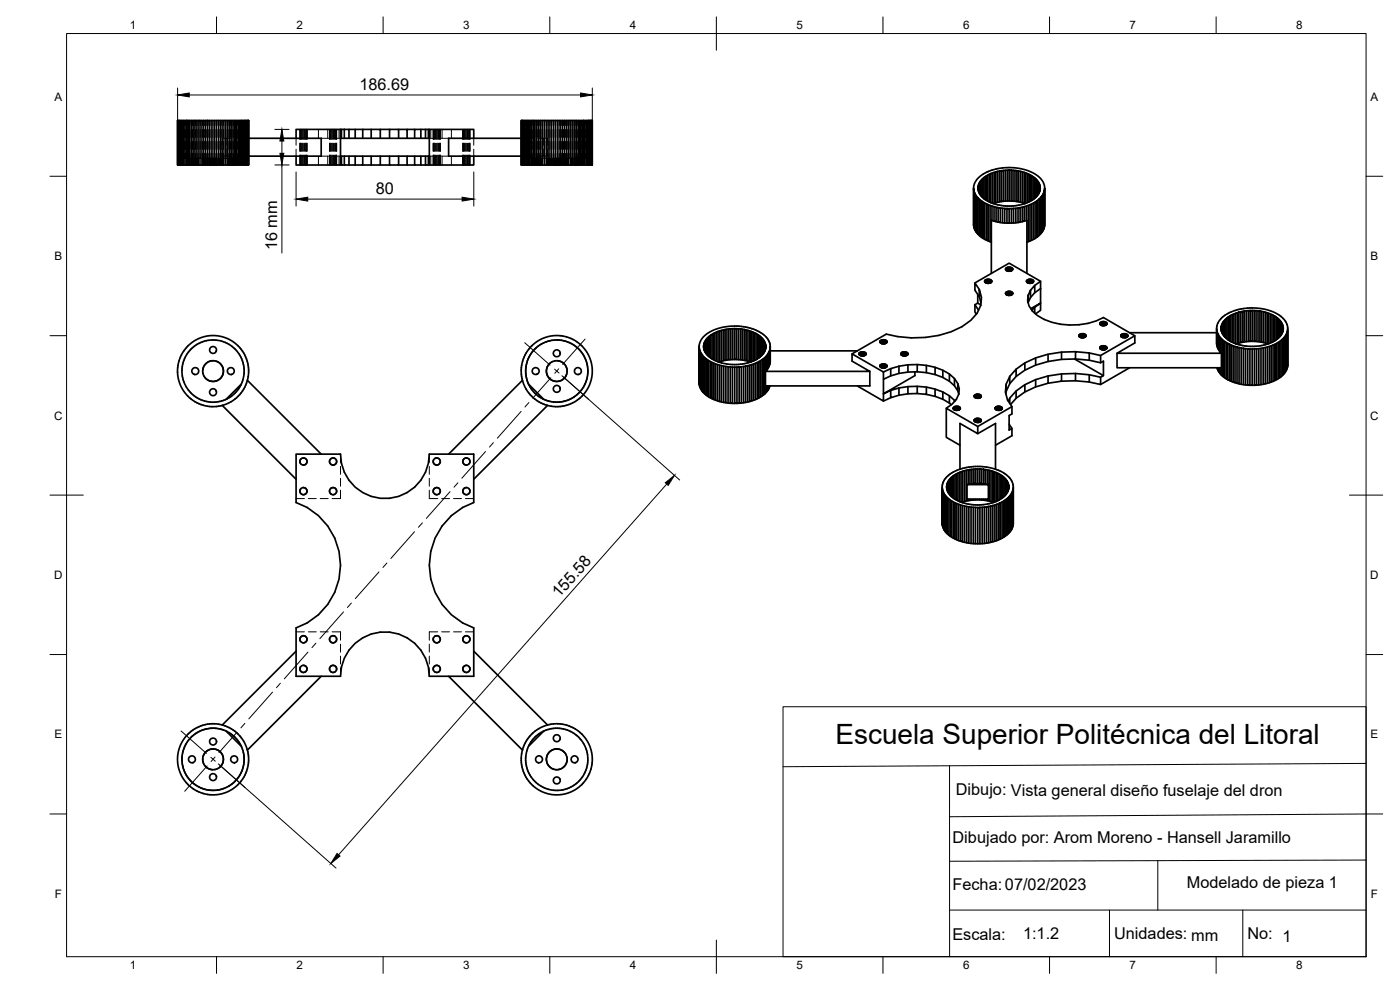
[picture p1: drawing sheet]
<svg xmlns="http://www.w3.org/2000/svg" width="420mm" height="297mm" viewBox="0 0 420 297" stroke-linecap="round" stroke-linejoin="round" font-family="sans-serif">
<defs><g id="words">
<text font-size="8.4" x="250.7" y="223.4">Escuela Superior Politécnica del Litoral</text>
<g font-size="4.9">
<text x="107.9" y="27">186.69</text>
<text x="112.8" y="58.3">80</text>
<text x="83.1" y="75.1" transform="rotate(-90 83.1 75.1)">16 mm</text>
<text x="167.8" y="179.5" transform="rotate(-48 167.8 179.5)">155.58</text>
<text x="286.9" y="238.5">Dibujo: Vista general diseño fuselaje del dron</text>
<text x="285.9" y="253">Dibujado por: Arom Moreno - Hansell Jaramillo</text>
<text x="285.9" y="267">Fecha:07/02/2023</text>
<text x="356.2" y="266.5">Modelado de pieza 1</text>
<text x="285.8" y="281.9">Escala:</text>
<text x="307" y="281.6">1:1.2</text>
<text x="334.4" y="281.9">Unidades: mm</text>
<text x="374.4" y="281.9">No: 1</text>
</g>
<g font-size="3.5">
<text x="39" y="8.8">1</text>
<text x="89" y="8.8">2</text>
<text x="139" y="8.8">3</text>
<text x="189" y="8.8">4</text>
<text x="239" y="8.8">5</text>
<text x="289" y="8.8">6</text>
<text x="339" y="8.8">7</text>
<text x="389" y="8.8">8</text>
<text x="16.3" y="30.2">A</text>
<text x="411.3" y="30.2">A</text>
<text x="16.3" y="78">B</text>
<text x="411.3" y="78">B</text>
<text x="16.2" y="125.9">C</text>
<text x="411.2" y="125.9">C</text>
<text x="16.2" y="173.7">D</text>
<text x="411.2" y="173.7">D</text>
<text x="16.3" y="221.6">E</text>
<text x="411.3" y="221.6">E</text>
<text x="16.4" y="269.4">F</text>
<text x="411.4" y="269.4">F</text>
<text x="39" y="290.8">1</text>
<text x="89" y="290.8">2</text>
<text x="139" y="290.8">3</text>
<text x="189" y="290.8">4</text>
<text x="239" y="290.8">5</text>
<text x="289" y="290.8">6</text>
<text x="339" y="290.8">7</text>
<text x="389" y="290.8">8</text>
</g>
</g></defs>
<!-- layer: Hidden -->
<g fill="none" stroke="#000" stroke-width=".3">
<path d="M54.6 36.2v1.5M54.6 38.8v2.4M54.7 36.2v1.5M54.7 38.8v2.4M54.8 36.2v1.5M54.8 38.8v2.4M55 36.2v1.5M55 38.8v2.4M55.2 36.2v1.5M55.2 38.8v2.4M55.4 36.2v1.5M55.4 38.8v2.4"/>
<path d="M55.6 36.2v1.5M55.6 38.8v2.4M55.9 36.2v1.5M55.9 38.8v2.4M56.2 36.2v1.5M56.2 38.8v2.4M56.6 36.2v1.5M56.6 38.8v2.4M56.9 36.2v1.5M56.9 38.8v2.4M57.3 36.2v1.5M57.3 38.8v2.4"/>
<path d="M57.8 36.2v1.5M57.8 38.8v2.4M58.2 36.2v1.5M58.2 38.8v2.4M58.7 36.2v1.5M58.7 38.8v2.4M59.2 36.2v1.5M59.2 38.8v2.4M59.7 36.2v1.5M59.7 38.8v2.4M60.2 36.2v1.5M60.2 38.8v2.4"/>
<path d="M60.8 36.2v1.5M60.8 38.8v2.4M61.3 36.2v1.5M61.3 38.8v2.4M61.9 36.2v1.5M61.9 38.8v2.4M62.5 36.2v1.5M62.5 38.8v2.4M63.1 36.2v1.5M63.1 38.8v2.4M63.6 36.2v1.5M63.6 38.8v2.4"/>
<path d="M64.2 36.2v1.5M64.2 38.8v2.4M64.8 36.2v1.5M64.8 38.8v2.4M65.4 36.2v1.5M65.4 38.8v2.4M66 36.2v1.5M66 38.8v2.4M66.5 36.2v1.5M66.5 38.8v2.4M67.1 36.2v1.5M67.1 38.8v2.4"/>
<path d="M67.6 36.2v1.5M67.6 38.8v2.4M68.2 36.2v1.5M68.2 38.8v2.4M68.7 36.2v1.5M68.7 38.8v2.4M69.2 36.2v1.5M69.2 38.8v2.4M69.7 36.2v1.5M69.7 38.8v2.4M70.1 36.2v1.5M70.1 38.8v2.4"/>
<path d="M70.5 36.2v1.5M70.5 38.8v2.4M71 36.2v1.5M71 38.8v2.4M71.3 36.2v1.5M71.3 38.8v2.4M71.7 36.2v1.5M71.7 38.8v2.4M72 36.2v1.5M72 38.8v2.4M72.3 36.2v1.5M72.3 38.8v2.4"/>
<path d="M72.5 36.2v1.5M72.5 38.8v2.4M72.7 36.2v1.5M72.7 38.8v2.4M72.9 36.2v1.5M72.9 38.8v2.4M73 36.2v1.5M73 38.8v2.4M73.2 36.2v1.5M73.2 38.8v2.4M73.3 36.2v1.5M73.3 38.8v2.4"/>
<path d="M90 38.8v3M90.1 38.8v3M90.2 38.8v3M90.4 38.8v3M90.5 38.8v3M90.7 38.8v3M91 38.8v3M91.2 38.8v3M91.4 38.8v3M91.6 38.8v3M91.8 38.8v3M91.9 38.8v3"/>
<path d="M92.1 38.8v3M92.2 38.8v2.7M95.6 38.8v2.7M98.4 38.8v2.7M98.9 38.8v3M99 38.8v3M99.1 38.8v3M99.3 38.8v3M99.4 38.8v3M99.6 38.8v3M99.8 38.8v3M100.1 38.8v3"/>
<path d="M100.3 38.8v3M100.5 38.8v3M100.7 38.8v3M100.8 38.8v3M100.9 38.8v3M101 38.8v3M101.7 38.8v2.7M129.3 38.8v2.7M130 38.8v3M130.1 38.8v3M130.2 38.8v3M130.4 38.8v3"/>
<path d="M130.6 38.8l-.1 3M130.7 38.8v3M131 38.8v3M131.2 38.8v3M131.4 38.8v3M131.6 38.8v3M131.8 38.8v3M131.9 38.8v3M132.1 38.8v3M132.7 38.8v2.7M135.5 38.8v2.7M138.9 38.8v3"/>
<path d="M139.1 38.8v3M139.3 38.8v3M139.4 38.8v3M139.6 38.8v3M139.8 38.8v3M140.1 38.8v3M140.3 38.8v3M140.5 38.8v3M140.7 38.8v3M140.8 38.8v3M140.9 38.8v3M141 38.8v3"/>
<path d="M157.8 36.2v1.5M157.8 38.8v2.4M157.9 36.2v1.5M157.9 38.8v2.4M158 36.2v1.5M158 38.8v2.4M158.1 36.2v1.5M158.1 38.8v2.4M158.3 36.2v1.5M158.3 38.8v2.4M158.5 36.2v1.5M158.5 38.8v2.4"/>
<path d="M158.8 36.2v1.5M158.8 38.8v2.4M159.1 36.2v1.5M159.1 38.8v2.4M159.4 36.2v1.5M159.4 38.8v2.4M159.7 36.2v1.5M159.7 38.8v2.4M160.1 36.2v1.5M160.1 38.8v2.4M160.5 36.2v1.5M160.5 38.8v2.4"/>
<path d="M160.9 36.2v1.5M160.9 38.8v2.4M161.4 36.2v1.5M161.4 38.8v2.4M161.8 36.2v1.5M161.8 38.8v2.4M162.3 36.2v1.5M162.3 38.8v2.4M162.9 36.2v1.5M162.9 38.8v2.4M163.4 36.2v1.5M163.4 38.8v2.4"/>
<path d="M163.9 36.2v1.5M163.9 38.8v2.4M164.5 36.2v1.5M164.5 38.8v2.4M165.1 36.2v1.5M165.1 38.8v2.4M165.6 36.2v1.5M165.6 38.8v2.4M166.2 36.2v1.5M166.2 38.8v2.4M166.8 36.2v1.5M166.8 38.8v2.4"/>
<path d="M167.4 36.2v1.5M167.4 38.8v2.4M168 36.2v1.5M168 38.8v2.4M168.6 36.2v1.5M168.6 38.8v2.4M169.1 36.2v1.5M169.1 38.8v2.4M169.7 36.2v1.5M169.7 38.8v2.4M170.3 36.2v1.5M170.3 38.8v2.4"/>
<path d="M170.8 36.2v1.5M170.8 38.8v2.4M171.3 36.2v1.5M171.3 38.8v2.4M171.9 36.2v1.5M171.9 38.8v2.4M172.3 36.2v1.5M172.3 38.8v2.4M172.8 36.2v1.5M172.8 38.8v2.4M173.3 36.2v1.5M173.3 38.8v2.4"/>
<path d="M173.7 36.2v1.5M173.7 38.8v2.4M174.1 36.2v1.5M174.1 38.8v2.4M174.5 36.2v1.5M174.5 38.8v2.4M174.8 36.2v1.5M174.8 38.8v2.4M175.1 36.2v1.5M175.1 38.8v2.4M175.4 36.2v1.5M175.4 38.8v2.4"/>
<path d="M175.7 36.2v1.5M175.7 38.8v2.4M175.9 36.2v1.5M175.9 38.8v2.4M176.1 36.2v1.5M176.1 38.8v2.4M176.2 36.2v1.5M176.2 38.8v2.4M176.3 36.2v1.5M176.3 38.8v2.4M176.4 36.2v1.5M176.4 38.8v2.4"/>
<path d="M54.6 46l.1 1.5zM54.6 42.4v2.4M54.7 47.5h.1M54.7 42.4v2.4M54.7 46v1.5M54.8 46l.2 1.5M54.8 42.4v2.4M55 47.5h.6M55 42.4v2.4M55 46v1.5M55.2 42.4v2.4M55.2 46v1.5"/>
<path d="M55.4 42.4v2.4M55.4 46v1.5M55.6 46v1.5h.3M55.6 42.4v2.4M55.9 47.5h.7v2M55.9 42.4v2.4M55.9 46v1.5M56.2 42.4v2.4M56.2 46v1.5M56.6 46v1.5h.7M56.6 42.4v2.4M56.7 47.5v2"/>
<path d="M56.8 47.5v2M56.9 42.4v2.4M56.9 46v3.5M57.1 47.5v2M57.3 47.5v2M57.3 46v1.5h.5M57.3 42.4v2.4M57.5 47.5v2M57.6 47.5v2M57.7 47.5v2M57.8 47.5h.9M57.8 42.4v2.4"/>
<path d="M57.8 46v1.5M57.8 47.5v2M57.9 47.5v2M58 47.5v2M58.1 47.5v2M58.2 42.4v2.4M58.2 46v3.5M58.3 47.5v2M58.4 47.5v2M58.5 47.5v2M58.6 47.5v2M58.7 46v1.5h.5v2"/>
<path d="M58.7 42.4v2.4M58.8 47.5v2M59 47.5v2M59.2 46v1.5h.5M59.2 42.4v2.4M59.4 47.5v2M59.5 47.5v2M59.6 47.5v2M59.7 47.5h1.1M59.7 42.4v2.4M59.7 46v1.5M60.2 42.4v2.4"/>
<path d="M60.2 46v1.5M60.8 46v1.5h1.1v2M60.8 42.4v2.4M60.8 47.5v2v-2M60.9 47.5v2M61 47.5v2M61.1 47.5v2M61.2 47.5v2M61.3 47.5v2M61.3 42.4v2.4M61.3 46l.1 3.5M61.5 47.5v2"/>
<path d="M61.6 47.5v2M61.7 47.5v2M61.9 46v1.5h1.7v2M61.9 42.4v2.4M62 47.5v2M62.2 47.5v2M62.4 47.5v2M62.5 42.4v2.4M62.5 46v3.5M62.7 47.5v2M62.9 47.5v2M63.1 42.4v2.4"/>
<path d="M63.1 46l-.1 3.5M63.1 47.5v2M63.2 47.5v2M63.3 47.5v2M63.4 47.5v2M63.5 47.5v2M63.6 46v1.5h1.2v-1.5M63.6 42.4v2.4M63.7 47.5v2M63.8 47.5v2M63.9 47.5v2M64 47.5v2"/>
<path d="M64.1 47.5v2M64.2 47.5v2M64.2 42.4v2.4M64.2 46v3.5M64.3 47.5v2M64.4 47.5v2M64.6 47.5v2M64.7 47.5v2M64.8 47.5v2M64.8 42.4v2.4M64.9 47.5v2M65 47.5v2"/>
<path d="M65.2 47.5v2M65.4 47.5v2M65.4 46v1.5h-.6v2M65.4 47.5h.6M65.4 42.4v2.4M65.5 47.5v2M65.7 47.5v2M65.8 47.5v2M66 46v1.5h.5M66 42.4v2.4M66 47.5v2M66.1 47.5v2"/>
<path d="M66.3 47.5v2M66.4 47.5v2M66.5 47.5v2M66.5 47.5h.6v2M66.5 42.4v2.4M66.5 46v1.5M66.6 47.5v2M66.7 44.8v2h2.8M66.7 47.5v2M66.8 47.5v2M66.9 47.5v2M67 47.5v2"/>
<path d="M67.1 46v1.5h.5M67.1 42.4v2.4M67.6 46v1.5h.6M67.6 42.4v2.4M67.9 41.5h-1.2v2.1M67.9 41.5h1.6M67.9 41.5v2.1M67.9 44.8v2M68.2 46v1.5h1.5M68.2 42.4v2.4M68.2 47.5v2M68.4 47.5v2"/>
<path d="M68.5 47.5v2M68.7 42.4v2.4M68.7 46v3.5M68.9 47.5v2M69.1 47.5v2M69.2 42.4v2.4M69.2 46v1.5M69.2 47.5v2M69.3 47.5v2M69.4 47.5v2M69.6 47.5v2M69.7 46v1.5h3.2"/>
<path d="M69.7 42.4v2.4M69.7 47.5v2M69.8 47.5v2M69.9 47.5v2M70.1 42.4v2.4M70.1 46l-.1 3.5M70.2 47.5v2M70.3 47.5v2M70.4 47.5v2M70.5 42.4v2.4M70.5 46v1.5M70.6 47.5v2"/>
<path d="M70.7 41.5h1.7M70.8 47.5v2M71 42.4v2.4M71 46v3.5M71.1 47.5v2M71.2 47.5v2M71.3 42.4v2.4M71.3 46v3.5M71.7 42.4v2.4M71.7 46v1.5M72 42.4v2.4M72 46v1.5"/>
<path d="M72.3 42.4v2.4M72.3 46v1.5M72.4 44.8v2h-1.7M72.4 41.5h2.2M72.4 46.8h1.8M72.4 41.5v2.1M72.5 42.4v2.4M72.5 46v1.5M72.7 42.4v2.4M72.7 46v1.5M72.9 47.5h.3M72.9 42.4v2.4"/>
<path d="M72.9 46v1.5M73 42.4v2.4M73 46v1.5M73.2 42.4v2.4M73.2 46v1.5M73.3 46l-.1 1.5M73.3 42.4v2.4M74.2 46.8h.4M74.2 41.5v2.1M74.2 44.8v2M88.9 41.5v2.1M88.9 44.8v2"/>
<path d="M90 43v2.4M90 46.6v2.9M90.1 43v2.4M90.1 46.6v2.9M90.2 43v2.4M90.2 46.6v2.9M90.4 43v2.4M90.4 46.6v2.9M90.5 43v2.4M90.5 46.6v2.9M90.7 43v2.4M90.7 46.6v2.9"/>
<path d="M91 43v2.4M91 46.6v2.9M91.2 43v2.4M91.2 46.6v2.9M91.4 43v2.4M91.4 46.6v2.9M91.6 43v2.4M91.6 46.6v2.9M91.8 43v2.4M91.8 46.6v2.9M91.9 43v2.4M91.9 46.6v2.9"/>
<path d="M92.1 43v2.4M92.1 46.6v2.9M92.2 46.8v2.7M95.6 46.8v2.7M96.4 41.5h2.3M96.4 46.8h2.3M98.4 46.8v2.7M98.9 43v2.4M98.9 46.6v2.9M99 43v2.4M99 46.6v2.9M99.1 43v2.4"/>
<path d="M99.1 46.6v2.9M99.3 43v2.4M99.3 46.6v2.9M99.4 43v2.4M99.4 46.6v2.9M99.6 43v2.4M99.6 46.6v2.9M99.8 43v2.4M99.8 46.6v2.9M99.9 41.5h2.3M99.9 46.8h2.3M100.1 43v2.4"/>
<path d="M100.1 46.6v2.9M100.3 43v2.4M100.3 46.6v2.9M100.5 43v2.4M100.5 46.6v2.9M100.7 43v2.4M100.7 46.6v2.9M100.8 43v2.4M100.8 46.6v2.9M100.9 43v2.4M100.9 46.6v2.9M101 43v2.4"/>
<path d="M101 46.6v2.9M101.7 46.8v2.7M128.8 41.5h2.3M128.8 46.8h2.3M129.3 46.8v2.7M130 43v2.4M130 46.6v2.9M130.1 43v2.4M130.1 46.6v2.9M130.2 43v2.4M130.2 46.6v2.9M130.4 43v2.4"/>
<path d="M130.4 46.6v2.9M130.5 43v2.4M130.5 46.6v2.9M130.7 43v2.4M130.7 46.6v2.9M131 43v2.4M131 46.6v2.9M131.2 43v2.4M131.2 46.6v2.9M131.4 43v2.4M131.4 46.6v2.9M131.6 43v2.4"/>
<path d="M131.6 46.6v2.9M131.8 43v2.4M131.8 46.6v2.9M131.9 43v2.4M131.9 46.6v2.9M132.1 43v2.4M132.1 46.6v2.9M132.3 41.5h2.3M132.3 46.8h2.3M132.7 46.8v2.7M135.5 46.8v2.7M138.9 43v2.4"/>
<path d="M138.9 46.6v2.9M139.1 43v2.4M139.1 46.6v2.9M139.3 43v2.4M139.3 46.6v2.9M139.4 43v2.4M139.4 46.6v2.9M139.6 43v2.4M139.6 46.6v2.9M139.8 43v2.4M139.8 46.6v2.9M140.1 43v2.4"/>
<path d="M140.1 46.6v2.9M140.3 43v2.4M140.3 46.6v2.9M140.5 43v2.4M140.5 46.6v2.9M140.7 43v2.4M140.7 46.6v2.9M140.8 43v2.4M140.8 46.6v2.9M140.9 43v2.4M140.9 46.6v2.9M141 43v2.4"/>
<path d="M141 46.6v2.9M142.2 41.5v2.1M142.2 44.8v2M156.4 41.5h3.9M156.4 46.8h3.9M156.8 41.5v2.1M156.8 44.8v2M157.8 42.4v2.4M157.8 47.5v-1.5l.1 1.5M157.9 42.4v2.4M157.9 46v1.5M157.9 47.5h.1"/>
<path d="M158 46l.1 1.5M158 42.4v2.4M158.1 42.4v2.4M158.1 46v1.5M158.1 47.5h.2M158.3 46v1.5h.2M158.3 42.4v2.4M158.5 46v1.5h.3M158.5 42.4v2.4M158.6 41.5v2.1M158.6 44.8v2M158.8 42.4v2.4"/>
<path d="M158.8 46v1.5M158.8 47.5h.3M159.1 46v1.5h.3M159.1 42.4v2.4M159.4 47.5h.7M159.4 42.4v2.4M159.4 46v1.5M159.7 42.4v2.4M159.7 46v3.5M159.8 47.5v2M159.9 47.5v2M160.1 47.5v2"/>
<path d="M160.1 46v1.5h.4M160.1 42.4v2.4M160.3 47.5v2M160.4 47.5v2M160.5 47.5h.9M160.5 42.4v2.4M160.5 46v1.5M160.7 47.5v2M160.8 47.5v2M160.9 47.5v2M160.9 42.4v2.4M160.9 46v1.5"/>
<path d="M161 47.5v2M161.1 47.5v2M161.3 47.5v2M161.4 46v1.5h.4M161.4 42.4v2.4M161.5 47.5v2M161.5 41.5h2.8v2.1M161.6 47.5v2M161.7 47.5v2M161.8 47.5v2M161.8 42.4v2.4M161.8 46v1.5"/>
<path d="M162 47.5v2M162.2 47.5v2M162.3 46v1.5h-.5M162.3 42.4v2.4M162.5 47.5v2M162.6 47.5v2M162.8 47.5v2M162.9 46v1.5h.5M162.9 47.5h-.6l.1 2M162.9 42.4v2.4M163.2 44.8v2h-1.7M163.2 41.5v2.1"/>
<path d="M163.4 47.5h1.1M163.4 42.4v2.4M163.4 46v1.5M163.9 42.4v2.4M163.9 46v1.5M164 47.5v2M164.1 47.5v2M164.2 47.5v2M164.3 47.5v2M164.3 44.8v2h-1.1M164.4 47.5v2M164.5 46v1.5h1.1v-1.5"/>
<path d="M164.5 42.4v2.4M164.5 47.5v2M164.6 47.5v2M164.8 47.5v2M164.9 47.5v2M165.1 42.4v2.4M165.1 46l-.1 3.5M165.2 47.5v2M165.4 47.5v2M165.5 47.5v2M165.6 42.4v2.4M165.9 47.5v2"/>
<path d="M166 47.5v2M166.1 47.5v2M166.2 49.5v-2h1.2v2M166.2 46v1.5h-.6l.1 2M166.2 42.4v2.4M166.3 47.5v2M166.4 47.5v2M166.5 47.5v2M166.6 47.5v2M166.8 42.4v2.4M166.8 46v3.5M166.9 47.5v2"/>
<path d="M167 47.5v2M167.1 47.5v2M167.2 47.5v2M167.3 47.5v2M167.4 46v1.5h1.2v-1.5M167.4 42.4v2.4M167.5 47.5v2M167.6 47.5v2M167.7 47.5v2M167.8 47.5v2M167.9 47.5v2M168 42.4v2.4"/>
<path d="M168 46v3.5M168 47.5v2M168.1 47.5v2M168.3 47.5v2M168.5 49.5l.1-2h.5v2M168.6 42.4v2.4M168.7 47.5v2M168.8 47.5v2M169 47.5v2M169.1 46v1.5h.6M169.1 42.4v2.4M169.3 47.5v2"/>
<path d="M169.4 47.5v2M169.5 47.5v2M169.7 47.5v2M169.7 47.5h1.6M169.7 42.4v2.4M169.7 46v1.5M169.8 47.5v2M169.9 47.5v2M170 47.5v2M170.1 47.5v2M170.3 42.4v2.4M170.3 46v1.5"/>
<path d="M170.8 42.4v2.4M170.8 46v1.5M171.3 46v1.5h1.5M171.3 42.4v2.4M171.4 47.5v2M171.5 47.5v2M171.7 47.5v2M171.9 42.4v2.4M171.9 46l-.1 3.5M172 47.5v2M172.2 47.5v2M172.3 42.4v2.4"/>
<path d="M172.3 46v1.5M172.4 47.5v2M172.5 47.5v2M172.6 47.5v2M172.7 47.5v2M172.8 46v1.5h.5M172.8 42.4v2.4M172.8 47.5v2M172.9 47.5v2M173 47.5v2M173.1 47.5v2M173.2 47.5v2"/>
<path d="M173.3 47.5h.8M173.3 42.4v2.4M173.3 46v1.5M173.3 47.5v2M173.4 47.5v2M173.5 47.5v2M173.7 42.4v2.4M173.7 46v1.5M173.8 47.5v2M173.9 47.5v2M174.1 47.5h.7M174.1 42.4v2.4"/>
<path d="M174.1 46v1.5M174.1 47.5v2M174.3 47.5v2M174.4 47.5v2M174.5 42.4v2.4M174.5 46l-.1 3.5M174.8 47.5h.6M174.8 42.4v2.4M174.8 46v1.5M175.1 42.4v2.4M175.1 46v1.5M175.4 47.5h.5"/>
<path d="M175.4 42.4v2.4M175.4 46v1.5M175.7 42.4v2.4M175.7 46v1.5M175.9 47.5h.4M175.9 42.4v2.4M175.9 46v1.5M176.1 42.4v2.4M176.1 46v1.5M176.2 42.4v2.4M176.2 46v1.5M176.3 42.4v2.4"/>
<path d="M176.3 46v1.5M176.4 46l-.1 1.5M176.4 42.4v2.4M102.2 136.3v2.5M102.2 139.9v2.4M128.8 136.3v2.5M128.8 139.9v2.4M88.9 149.6h2.5M92.5 149.6h2.4M96.1 149.6h2.4M102.2 147.1v2.5h-2.5M102.2 143.5v2.4"/>
<path d="M128.8 143.5v2.4M128.8 147.1v2.5h2.6M132.5 149.6h2.4M136.1 149.6h2.4M139.7 149.6h2.5M88.9 189.6h2.5M92.5 189.6h2.4M96.1 189.6h2.4M99.7 189.6h2.5v2.5M102.2 193.3v2.4M102.2 196.9v2.3M128.8 193.3v2.4"/>
<path d="M128.8 196.9v2.3M131.4 189.6h-2.6v2.5M132.5 189.6h2.4M136.1 189.6h2.4M139.7 189.6h2.5M102.2 200.4v2.5M128.8 200.4v2.5"/>
</g>
<!-- layer: Visible -->
<g fill="none" stroke="#000" stroke-width=".51">
<path d="M53.3 36.2v13.3M53.4 36.2v13.3M53.5 36.2v13.3M53.7 36.2v13.3h.2M53.9 36.2v13.3M54.1 36.2v13.3M54.4 36.2v13.3h.4M54.8 36.2v13.3M55.1 36.2v13.3M55.5 36.2v13.3h.4M55.9 36.2h-2.6v13.3M55.9 36.2h.5"/>
<path d="M55.9 36.2v13.3M56.4 36.2h.5v13.3h-.5zM56.9 36.2h1.1M57.4 36.2v13.3M58.5 36.2h.6v13.3h-.6zM58.5 36.2h-.5v13.3M59.1 36.2h.6M59.7 36.2h.6v13.3h-.6zM60.3 36.2h.7v13.3h-.7M61 36.2h1.3M61.6 36.2v13.3M62.3 36.2h.6v13.3h-.6z"/>
<path d="M62.9 36.2h8.6M63.6 36.2v13.3M64.3 36.2v13.3h.6v-13.3M65.6 36.2v13.3h.7v-13.3M66.9 36.2v13.3h-.6M67.6 36.2v13.3h.6v-13.3M68.8 36.2v13.3h.6v-13.3M69.9 36.2v13.3M70.5 36.2v13.3h.5v-13.3M71.9 36.2h.5v13.3h-.5zM71.9 36.2h-.4v13.3h.4M72.4 36.2h.4v13.3h-.4"/>
<path d="M72.8 36.2h.3M73.1 36.2h.3v13.3h-.3zM73.4 36.2h.3M74 36.2h.2v13.3h-.2zM74 36.2h-.3v13.3h.3M74.2 36.2h.3M74.4 36.2v13.3M74.6 36.2v13.3zM74.6 36.2v13.3M102.2 38.8h.3M103.3 38.8h1.4v2.7M103.3 38.8h-.8v2.7"/>
<path d="M103.3 38.8v2.7M104.7 38.8h1.9M108.9 38.8h2.5M114.1 38.8h2.8M119.6 38.8h2.6v2.7M122.2 38.8h2.2M126.3 38.8h1.4M128.6 38.8h-.9v2.7M128.8 38.8h-.2v2.7M156.5 36.2v13.3zM156.5 36.2v13.3M156.5 36.2h.2"/>
<path d="M156.7 36.2h.1v13.3h-.1zM156.8 36.2h.3M157.1 36.2h.2v13.3h-.2zM157.3 36.2h.3M157.9 36.2h.4v13.3h-.4zM157.9 36.2h-.3v13.3h.3M158.3 36.2h.4M158.7 36.2h.4v13.3h-.4zM159.1 36.2h.5v13.3h-.5M159.6 36.2h.4M160 36.2h14.6M160 36.2v13.3h.5v-13.3"/>
<path d="M161.1 36.2v13.3h-.6M161.7 36.2v13.3M162.2 36.2v13.3h.7v-13.3M163.5 36.2v13.3M164.1 36.2v13.3h.7v-13.3M165.4 36.2v13.3h.7M166.1 36.2v13.3h.7v-13.3M167.4 36.2v13.3h.7v-13.3M168.8 36.2v13.3M169.4 36.2v13.3M170.1 36.2v13.3h.6v-13.3M171.3 36.2v13.3"/>
<path d="M171.9 36.2v13.3h.6v-13.3M173.1 36.2v13.3M173.6 36.2v13.3h.5v-13.3M174.6 36.2h.5v13.3h-.5zM175.1 36.2h.8M175.5 36.2v13.3M176.3 36.2h.3v13.3h-.3zM176.3 36.2h-.4v13.3h.4M176.6 36.2h.3M176.9 36.2h.2v13.3h-.2zM177.1 36.2h.2v13.3h-.2M177.3 36.2h.3"/>
<path d="M177.5 36.2v13.3M177.6 36.2l.1 13.3zM177.7 36.2h.1M177.8 36.2v13.3M53.3 49.5h.4M53.9 49.5h.5M54.8 49.5h.7M55.9 49.5h.5M56.9 49.5h1.1M58 49.5h.5M59.1 49.5h.6M61 49.5h1.3"/>
<path d="M62.9 49.5h1.4M64.9 49.5h.7M66.9 49.5h.7M68.2 49.5h.6M69.4 49.5h1.1M71 49.5h.5M72.8 49.5h.3M73.4 49.5h.3M74.2 49.5h.3M74.6 41.5h21.8v5.3h-21.8M88.9 41.5v-2.7h13.3v8M88.9 46.8v2.7h13.3v-2.7"/>
<path d="M102.2 46.8h26.6M102.2 41.5h26.6M102.2 49.5h.3M102.5 46.8v2.7h.8M103.3 46.8v2.7h1.4v-2.7M104.7 49.5h1.9M106.6 41.5v-2.7h2.3v2.7M106.6 46.8v2.7h2.3v-2.7M108.9 49.5h2.5M111.4 41.5v-2.7h2.7v2.7M111.4 46.8v2.7h2.7v-2.7M114.1 49.5h2.8"/>
<path d="M116.9 41.5v-2.7h2.7v2.7M116.9 46.8v2.7h2.7v-2.7M122.2 46.8v2.7h-2.6M122.2 49.5h2.2M124.4 41.5v-2.7h1.9v2.7M124.4 46.8v2.7h1.9M126.3 49.5h1.4M126.3 46.8v2.7M127.7 46.8v2.7h.9M128.6 46.8v2.7h.2M142.2 41.5v-2.7h-13.4v10.7h13.4v-2.7M156.4 41.5h-21.8v5.3h21.8"/>
<path d="M156.5 49.5h.2M156.8 49.5h.3M157.3 49.5h.3M158.3 49.5h.4M159.6 49.5h.4M161.1 49.5h1.1M162.9 49.5h1.2M164.8 49.5h.6M166.8 49.5h.6M168.1 49.5h2M170.7 49.5h1.2M172.5 49.5h1.1"/>
<path d="M174.1 49.5h.5M175.1 49.5h.8M176.6 49.5h.3M177.3 49.5h.3M177.7 49.5h.1M292.2 56.4a6.4 6.4 0 0 1 4.9-5.2 16 16 0 0 1 14.8 1.9 4.5 4.5 0 0 1 1.6 3.3M292.2 56.8l.1 11.3zM292.2 56.8v-.4v11.3M292.3 57.2l.1 11.3-.1-.4M292.4 57.6l.1 .4M292.5 58l.2 .3v10.9l-.2-.3zM292.7 58.3l.2 .4"/>
<path d="M293.2 59.1l.3 .3v10.9l-.3-.4zM293.2 59.1l-.3-.4v10.9M293.5 59.4l.7 .7M293.5 56.1l.1-.3v1.3M293.5 56.8l.1 .3M293.5 56.1v.7M293.6 55.8l.1-.4v2.1M293.6 57.1l.1 .4M293.7 57.5l.1 .3M293.8 55.1l.2-.3v3.3M293.8 57.8l.2 .3M293.8 55.1v2.7"/>
<path d="M293.8 55.1l-.1 .3M293.9 59.7v10.9M294 54.8l.2-.4v4M294 58.1l.2 .3M294.2 54.4l.2-.2v4.5M294.2 58.4l.2 .3M294.4 58.7l.3 .3M294.7 53.8l.3-.2v5.7M294.7 53.8v5.2M294.7 59l.3 .3M294.7 53.8l-.3 .4M295 59.3l.3 .3"/>
<path d="M295.3 59.6l.4 .3M295.3 53.3l-.3 .3M295.7 53l-.4 .3v6.3M295.7 59.9l.8 .5M296.1 52.8l.4-.3v7.9M296.1 52.8l-.4 .2v6.9M296.1 52.8v7.3M296.9 52.3l-.4 .2M297.4 52.1l.5-.2v9.1M297.4 52.1l-.5 .2v8.3M297.4 52.1v8.7M298.4 51.7l.5-.1v9.2l-.5 .2z"/>
<path d="M298.4 51.7l-.5 .2M298.9 51.6l.5-.2v9.3M300 51.3l.5-.1v9.3l-.5 .1zM300 51.3l-.6 .1M300.5 51.2l.6-.1v9.3l-.6 .1M301.7 51.1h-.6M302.3 51.1l.6-.1v9.3h-.6zM302.3 51.1h-.6v9.3M302.9 51l.5 .1M303.4 51.1h.6v9.3l-.6-.1zM304 51.1h.6v9.3M304.6 51.1l.6 .1"/>
<path d="M305.2 51.2l.5 .1v9.3l-.5-.1zM305.7 51.3l.6 .1v9.3M306.3 51.4l.5 .2M307.4 51.7l-.6-.1v9.2M307.9 51.9l.4 .2M308.8 52.3l-.5-.2v8.7M309.2 52.5l.5 .3M310 53l-.3-.2v7.3M310 59.9l-.3 .2M310.4 53.3l-.4-.3v6.9M310.4 59.6l-.4 .3M310.7 53.6l-.3-.3v6.3"/>
<path d="M310.7 59.3l-.3 .3M311 59v-5.2l-.3-.2v5.7M311 53.8l.3 .4v4.5M311 59l-.3 .3M311.3 58.7l-.3 .3M311.3 54.2l.2 .2M311.5 58.4l-.2 .3M311.7 58.1v-3.3l-.2-.4v4M311.7 58.1l-.2 .3M311.7 54.8l.2 .3M311.9 59.7l-.4 .4M311.9 57.8l-.2 .3"/>
<path d="M312 55.4l-.1-.3v2.7M312 57.5l-.1 .3M312.1 57.1l-.1-1.7v2.1M312.1 55.8l.1 1M312.2 56.8l-.2 .7M312.2 56.1v.7M312.2 59.4v10.9l-.3 .3v-10.9zM312.5 59.1l-.3 .3M312.8 58.7v10.9l-.3 .3v-10.8zM313 58.3l-.2 .4M313.2 58l-.2 .3v10.9l.2-.3M313.3 57.6l-.1 11.3z"/>
<path d="M313.4 57.2l-.1 .4M313.5 56.8l-.1 11.3zM313.5 56.8v-.4v11.3M292.4 68.5l.1 .4M292.7 69.2l.2 .4M292.9 69.6l.3 .3M293.5 70.3l.7 .7M294.2 71l.4 .3M294.6 60.4l.5 .2v11l-.5-.3zM294.6 60.4l-.4-.3v10.9M295.1 60.6l1 .6M295.1 71.6l1 .5"/>
<path d="M295.6 60.9v10.9M296.1 61.2l.5 .2v10.9l-.5-.2zM296.5 60.4l.4 .2M296.6 72.3l.5 .2M296.6 61.4l.5 .2M296.9 60.6l.5 .2M297.4 60.8l.5 .2M297.7 61.8l-.2 20.2M297.7 61.8l-.6-.2v10.9l.4 .2M297.7 61.8l.6 .2M298.4 61l-.3 .1M298.9 62.2l-.6-.2v4.4l-.6-.2"/>
<path d="M298.9 66.5l.7 .2M299.6 62.3l.6 .1v4.4l-.6-.1zM299.6 62.3l-.7-.1v4.3l-.6-.1M300 60.6l-1.1 .2M300.2 62.4l1.3 .2M300.2 66.8l.7 .1M300.9 62.5v4.4h.6M301.5 66.9h.7M302.2 62.6h.7v4.4l-.7-.1zM302.2 62.6h-.7v4.3M302.3 60.3l-1.2 .1M302.9 60.3h.5"/>
<path d="M303.5 62.6h.7v4.3h-.7zM303.5 66.9l-.6 .1M303.5 62.6h-.6M304 60.4l1.2 .1M304.9 66.9h-.7M304.9 62.5l-.7 .1M305.5 62.4l.7-.1v4.4l-.7 .1zM305.5 62.4l-.6 .1v4.4l.6-.1M305.7 60.6l1.7 .4M306.8 62.2l.6-.2v4.4l-.6 .1zM306.8 66.5l-.6 .2M306.8 62.2l-.6 .1"/>
<path d="M307.4 61v-9.3l.5 .2v9.1M307.4 61l.2 .1M308 61.8l-.6 .2M308 66.2l-.6 .2M308.6 61.6l.5-.2v10.9l-.5 .2zM308.6 61.6l-.6 .2 .2 20.2M308.6 72.5l-.4 .2M308.8 60.6a14.9 14.9 0 0 1-10.9 .4M309.1 61.4l.5-.2v10.9l-.5 .2M309.2 60.4v-7.9l-.4-.2v8.3M309.2 60.4l-.4 .2M309.7 60.1l-.5 .3"/>
<path d="M310.2 71.8l-.6 .3M310.2 60.9l-.6 .3M310.6 60.6l-.4 .3v10.9l.4-.2M311.1 60.4l.4-.3v10.9l-.4 .3zM311.1 60.4l-.5 .2v11l.5-.3M311.9 70.6l-.4 .4M312.5 69.9l-.3 .4M313 69.2l-.2 .4M313.4 68.1l-.1 .4M214.5 99.9l-.4 .2v7.8M215 99.6l-.5 .3v8.2M215.5 99.4l.5-.1v9.2l-.3 .1"/>
<path d="M215.5 99.4l-.5 .2v8.8M215.5 99.4v9.1M216 99.3l.5-.2v9.3M217.1 99l.5-.1v9.2l-.5 .1zM217.1 99l-.6 .1M218.2 98.8l-.6 .1M218.7 98.7l.6-.1v9.3l-.6 .1zM218.7 98.7l-.5 .1v9.2h.5M219.3 98.6h.6v9.3M220.5 98.6h.6v9.3h-.6zM220.5 98.6h-.6M221.1 98.6h.6v9.3"/>
<path d="M221.7 98.6l.5 .1M222.2 98.7l.6 .1v9.2h-.6zM222.8 98.8l.6 .1M223.4 98.9l.5 .1v9.2l-.5-.1zM223.9 99l.6 .1v9.3l-.6-.2M224.5 99.1l.5 .2M225.5 99.4l.5 .2M226.4 99.9l.5 .2v7.8M292.6 91.4v2.2l.4 .6M293.4 88.3v2.6M293.9 86.9l-1.3-2v2.2l1.3 1.9 .5 1.9M293.9 89v-2.1a7.7 7.7 0 0 1-2.6 9.2 25.4 25.4 0 0 1-17.8 5.3l-4.1-.4-3.4-.7-10.3 5.9"/>
<path d="M294.3 91.5l-.9-.6-.8 .5 1.1 1.7M295.5 84.5v-.2a1.2 1.2 0 0 0 2 .4M295.6 84.2l.1-.1v.6M295.6 84.2v.4M295.6 84.2l-.1 .1M295.7 84.1l.1-.1v.8M296 83.9l-.2 .1M296.2 83.8l-.2 .1v1M296.4 83.8h-.2v1.2M296.6 83.8h-.2v1.2M296.8 85v-1.2h-.2v1.2M296.8 83.8h.3v1.1"/>
<path d="M297.1 83.8l.1 .1v1M297.2 83.9l.2 .1M297.5 84.1l-.1-.1v.8M297.6 84.5l-.1-.4v.6M297.6 84.2l-.1 .5M301.8 80.8h.1M301.8 80.7l.1 .3M301.8 88.1l.1-.3v.4M301.8 88.1a1.3 1.3 0 0 0 1.9 .3M301.8 80.8v.1M301.8 87.9v.2M301.9 80.5l.1 .6"/>
<path d="M302 87.7l.1-.1v.9M302 87.7v.7M302 87.7l-.1 .1M302.1 87.6l.2-.1v1M302.1 80.3l-.1 .1M302.3 80.2h.2v1.1M302.3 80.2l-.2 .1v.9M302.3 80.2v1.1M302.5 87.4l-.2 .1M302.7 87.4h.2v1.2M302.7 87.4h-.2v1.2M302.7 80.2h-.2"/>
<path d="M302.7 87.4v1.2M302.9 80.1l-.2 .1v1.2M302.9 87.4h.2v1.2M303.1 80.2l-.2-.1v1.3M303.1 87.4l.2 .1v1.1M303.3 81.3v-1.1h-.2v1.2M303.3 80.2l.2 .1v.9M303.3 87.5l.2 .1M303.5 80.3l.2 .1M303.7 88.4l-.2-.8v.9M303.7 87.6l.1 .7M303.8 81l-.1-.6v.8"/>
<path d="M303.8 80.5l.1 .1M303.8 87.7l.1 .2M303.9 80.9v-.3a1.14 1.14 0 0 1-.9 .8 1.14 1.14 0 0 1-1.2-.5M303.9 88.2v-.3l-.2 .5M308.1 84.5v-.2l.1 .4M308.1 84.3v.3M308.3 84.1l-.2 .1M308.4 84l.2-.1v1M308.4 84l-.1 .7M308.4 84v.8M308.5 88.6a5.7 5.7 0 0 0 2.9 6.1 20.5 20.5 0 0 0 19.8 .6l9.4 5.4v2.2l-5.4 3.1h31.4a4.6 4.6 0 0 1-1.5-3.1v-4.3a6.3 6.3 0 0 1 5-5.2 15.9 15.9 0 0 1 14.7 1.9 4.6 4.6 0 0 1 1.7 3.3l-.1 11.2M308.5 88.6l.8-1.5v2.2"/>
<path d="M308.8 83.8h.2v1.2M308.8 83.8v1.2M308.8 83.8l-.2 .1M309 83.8h.2v1.2M309.2 83.8h.2M309.3 87.1l1.2-1.5v2.2M309.4 92.6l2.9-1.7-1.8 1.3-.8 .9M309.6 84.9v-1.1h-.2v1.2M309.6 83.8l.2 .1v1M309.8 83.9l.2 .1M310.1 84.1l-.1-.1v.8M310.2 84.5l-.1-.4v.6"/>
<path d="M310.2 84.2a1.17 1.17 0 0 1-2 .5M310.5 85.6l1.8-1.2v2.2M310.5 92.2v1.8M312.3 86.6l-1.8 1.2-1.2 1.5-.8 1.5v-2.2M312.3 84.4l-9.4-5.4-10.3 5.9M312.3 86.6v6.5l-1.5 1.1M330.1 97l.2 .5M330.2 96.9v-.1v.6M330.2 96.9l-.1 .3M330.2 96.9v.4M330.2 96.8l.2-.1v.8M330.6 96.6l-.2 .1"/>
<path d="M330.8 96.5h.2v1.2M330.8 96.5l-.2 .1v1M330.8 96.5v1.2M331 96.5h.2v1.2M331.2 96.5h.2M331.6 97.6v-1.1h-.2v1.2M331.6 96.5l.2 .1v1M331.8 96.6l.2 .1M332.1 96.8l-.1 .7M332.2 97a1.09 1.09 0 0 1-1.9 .5M332.2 97.2l-.1-.4v.6M339 99.8h26.1"/>
<path d="M365.1 98.6v.3M365.2 99.3l.1 .4M366.5 98.2v-.3v1.3M366.5 98.9v.3M366.5 98.2v.7M366.5 99.2l.1 .4M366.6 97.5l.2-.3v2.7M366.6 97.5v2.1M366.6 97.5l-.1 .4M366.6 99.6l.2 .3M366.8 99.9l.1 .3M366.9 96.9l-.1 .3"/>
<path d="M367.1 96.6l-.2 .3v3.3M367.1 96.6v3.9M367.3 96.3l-.2 .3M367.6 96l.3-.3v5.7M367.6 96l-.3 .3v4.5M367.6 96v5.1M368.2 95.4l.4-.3v6.9M368.2 95.4v6.3M368.2 95.4l-.3 .3M368.6 95.1l.4-.2v7.3M369 94.9l.4-.3v7.9M369.8 94.4l.5-.2v8.7"/>
<path d="M369.8 94.4v8.3M369.8 94.4l-.4 .2M370.8 94l-.5 .2M371.3 93.8l.5-.1v9.2l-.5 .2zM371.3 93.8l-.5 .2v9.1M372.4 93.5l-.6 .2M372.9 93.4l.6-.1v9.3l-.6 .1zM372.9 93.4l-.5 .1v9.3l.5-.1M374 93.3h-.5M374.6 93.2h.6v9.2l-.6 .1zM374.6 93.2l-.6 .1v9.2h.6M375.2 93.2h.6v9.2h-.6"/>
<path d="M375.8 93.2h.6M376.4 93.2h.6v9.3l-.6-.1zM377 93.2l.5 .1v9.2M377.5 93.3h.6M378.1 93.3l.6 .1v9.3l-.6-.1zM378.7 93.4l.5 .1v9.3l-.5-.1M379.2 93.5l.6 .2v9.2l-.6-.1M379.8 93.7l.5 .1M380.8 94l.5 .2M381.7 94.4l-.4-.2v8.7M382.2 94.6l-.5-.2v8.3M382.6 94.9l.4 .2"/>
<path d="M383.3 95.4l-.3-.3v6.9M383.7 95.7l.3 .3M384.2 96.3l.3 .3v3.9M384.5 96.6l.2 .3M384.8 99.9v-2.7l-.1-.3v3.3M384.8 97.2l.2 2.4M384.8 99.9l-.1 .3M385 99.6l-.2 .3M385 97.5v.4M385 99.2v.4M385.1 98.2v.7zM385.1 98.2l-.1-.3v1.3"/>
<path d="M385.1 98.9l-.1 .3M386.3 99.7v10.9M386.4 98.9v11.3v-10.9M386.5 98.6a6.3 6.3 0 0 1-5 5.1l-3.1 .8-2.6 .2M72.4 115.3l-4.5 4.5M74.2 114.1l22.2 22.2M156.8 114.1l-22.2 22.2M158.6 115.3l4.6 4.5M209.8 104a6.3 6.3 0 0 1 5-5.2 16 16 0 0 1 14.7 1.9 4.7 4.7 0 0 1 1.7 3.3M209.8 104v11.3zM209.8 104.4l.2 .7M209.8 115.3l.2 .7"/>
<path d="M209.9 104.8v10.9M210 116l.2 .4M210.2 105.5l.2 .4v10.9l-.2-.4zM210.2 105.5l-.2-.4v10.9M210.4 105.9l.2 .4M210.4 116.8l.2 .3M210.6 106.3l.2 .3v10.9l-.2-.4zM210.8 106.6l.3 .4v10.8l-.3-.3M211.1 107l.8 .6M211.1 117.8l.8 .7M211.2 103.7v-.4v1.4M211.2 103.7v.6"/>
<path d="M211.2 104.3v.4M211.2 103.3l.1-.3v2M211.2 104.7l.1 .3M211.3 105l.3 .7M211.5 102.7l.1-.4v3.4M211.5 102.7v2.6M211.5 102.7l-.2 .3M211.5 107.3v10.9M211.6 102.3l.2-.3v4M211.6 105.7l.2 .3M211.8 106l.2 .3M211.9 107.6l.4 .3v10.9l-.4-.3z"/>
<path d="M212 106.3l.3 .3M212 101.7l-.2 .3M212.3 107.9l1.4 .8 2.2 .9 1.9 .4 2.7 .2M212.3 118.8l.9 .6M212.3 101.4l.3-.3v5.8M212.3 101.4l-.3 .3v4.6M212.3 101.4v5.2M212.3 106.6l.3 .3M212.6 106.9l.3 .3M212.7 108.2v10.9M212.9 100.8l-.3 .3M212.9 107.2l.4 .2"/>
<path d="M213.2 108.5v10.9l.5 .2v-10.9M213.3 100.6l.4-.3v7.4M213.3 100.6l-.4 .2v6.4M213.3 100.6v6.8M213.3 107.4l.4 .3M213.7 107.7l1.3 .7M213.7 119.6l.5 .3M214.1 100.1l-.4 .2M214.2 109v10.9l.6 .2v-10.9M215 108.4l.5 .1M215.3 109.4v10.9l-.5-.2M215.5 108.5a15.2 15.2 0 0 0 10 0"/>
<path d="M215.9 109.6v10.9l.7 .1v-10.9M217.1 108.2l-1.1 .3M217.2 109.9v10.8l.6 .1v-10.8M218.2 108l-.6 .1M218.5 110.1v10.8M219.2 110.1v10.9h.6v-10.9M220.5 107.9h-1.2M221.1 107.9l1.1 .1M221.2 110.1h.6v10.9h-.6zM221.2 110.1l-.7 .1v10.8h.7M221.8 110.1h.7v10.8l-.7 .1M222.8 108l.6 .1"/>
<path d="M223.1 110l.7-.1v10.8l-.7 .1zM223.1 110l-.6 .1M224.4 109.7l-.6 .2M224.5 108.4l.5 .1M225 108.5v-9.2l.5 .1v9.1M225 108.5l.3 .1M225 109.6l.6-.2v10.9l-.6 .2zM225 109.6l-.6 .1v10.9l.6-.1M226 108.4l-.5 .1M226.2 109.2v10.9M226.4 108.1v-8.2l-.4-.3v8.8M226.4 108.1l-.4 .3"/>
<path d="M226.8 109l-1.2 .4M226.8 119.9l-1.2 .4M226.9 100.1l.4 .2M226.9 107.9l-.5 .2M227.3 108.7l.5-.2v10.9l-.5 .2zM227.3 108.7l-.5 .3v10.9l.5-.3M227.7 107.4v-6.8l-.4-.3v7.4M227.7 107.4l-.8 .5M227.7 100.6l.3 .2M228 107.2l-.3 .2M228.3 108.2v10.9M228.4 106.9v-5.8l-.4-.3v6.4"/>
<path d="M228.4 101.1l.3 .3v5.2M228.7 106.6l-.7 .6M228.7 101.4l.2 .3M228.7 107.9l.4-.3v10.9l-.4 .3zM228.7 107.9l-.9 .6M228.7 118.8l-.9 .6M228.9 106.3l-.2 .3M229.2 102l-.3-.3v4.6M229.2 106l-.3 .3M229.4 102.3l-.2-.3v4M229.4 105.7l-.2 .3M229.5 118.2l-.4 .3"/>
<path d="M229.5 107.3l-.4 .3M229.5 105.3l-.1-3v3.4M229.5 105.3l-.1 .4M229.5 102.7l.2 .3M229.7 105l-.2 .3M229.7 111.4v4.4h31.3v-4.4M229.8 103.3l-.1-.3v2M229.8 104.7l-.1 .3M229.8 104.3v-1v1.4M229.8 104.3v.4M229.8 103.7v.6M229.8 115.8v2l-.3 .4"/>
<path d="M229.8 111.3v-4.3l-.3 .3v10.9M230.1 115.8v1.7l.3-.4M230.1 117.5l-.3 .3M230.1 106.6l-.3 .4M230.4 115.8v1.3l.2-.3M230.4 106.3l-.3 .3v4.4M230.6 105.9l.2-.4v4.4M230.6 115.8v1l.2-1M230.6 105.9l-.2 .4v4.3M230.6 105.9v4.4M231 105.1v4.4M231 115.8v.2"/>
<path d="M231 115.8l-.2 .6M231.1 104.8l-.3 .7M231.1 108.7l.1-4.7v4.4a4.3 4.3 0 0 1-1.5 3h31.3l-5.3-3v-2.2l9.4 5.4v8.7l-7.8-4.5M231.1 104.4v4.7M231.2 105.3h26.1M257.8 106.2v-.1l.1 .4M257.9 105.9l.1 .6M257.9 105.9v.5M257.9 105.9l-.1 .2M258 105.8l.1-.1v.9M258.3 105.6l-.2 .1M258.5 105.6h-.2v1.1"/>
<path d="M258.7 105.6h-.2v1.2M258.9 105.6h-.2v1.2M259.1 106.8v-1.2h-.2v1.2M259.1 105.6h.2v1.1M259.3 105.6l.2 .1v.9M259.5 105.7l.2 .1M259.8 105.9l-.1-.1v.8M259.9 106.3l-.1-.4v.6M259.9 106a1.14 1.14 0 0 1-2 .5M264.1 102.6v-.1a1.1 1.1 0 0 0 1.1 .7 1.1 1.1 0 0 0 1-.8v.3M264.1 102.5v.3M264.1 109.7v.2"/>
<path d="M264.1 102.3l.1-.1v.7M264.2 109.5l.2-.1v.8M264.2 109.5v.6M264.2 109.5l-.1 .1M264.4 109.4l.2-.1v1M264.4 102.1l-.2 .1M264.6 102h.2v1.1M264.6 102l-.2 .1v.9M264.6 102v1.1M264.8 109.2l-.2 .1M265 109.2h.2v1.2M265 109.2h-.2v1.2"/>
<path d="M265 109.2v1.2M265 101.9l-.2 .1M265.1 113.8a20.5 20.5 0 0 1 19.8 .6l1.5 1.3 1 1.5 .3 1.1M265.2 109.2h.2v1.2M265.2 101.9h-.2v1.3M265.4 109.2h.2v1.1M265.4 101.9h-.2v1.3M265.6 103.1v-1.1l-.2-.1v1.2M265.6 102l.2 .1v.9M265.6 109.2l.2 .1M265.8 102.1l.2 .1M266 110.2l-.2-.9v1"/>
<path d="M266 109.4l.1 .7M266.1 102.8l-.1-.6v.7M266.1 109.5l.1 .2M266.1 102.3l.1 .1M266.2 109.7v.2zM266.2 109.9a1.22 1.22 0 0 1-2.1-.2v.3M267.3 117.1v2.2l2.5-.7M267.3 110.6l-2.2 1M267.3 119.3l-2.2 1M269.8 109.9l2.7-.4v2.1M269.8 109.9l-2.5 .7v2.2M269.8 109.9v2.1"/>
<path d="M270.4 106.1v.3M270.5 105.8l-.1 .1M270.7 105.7l.1-.1v1.1M270.7 105.7l-.2 .8M270.7 105.7v.9M271 105.6h.3v1.2M271 105.6v1.2M271 105.6h-.2M271.3 105.6h.2v1.2M271.5 105.6h.2M271.9 106.7v-1.1h-.2v1.2M271.9 105.6l.2 .1v.9"/>
<path d="M272.1 105.7l.2 .1M272.4 105.9l-.1-.1v.8M272.5 106a1.09 1.09 0 0 1-1.1 .8 1.09 1.09 0 0 1-1-.7v.1M272.5 106.3l-.1-.4v.6M272.5 116v2.2l-2.7 .4v-2.2M274.6 111.6v1.1l-9.5 5.5a20.5 20.5 0 0 1 19.8 .6l1.7 1.5M275.3 111.6v-2.2l2.7 .2v2.2M275.3 115.9v2.2l2.7 .2v-2.2M275.3 109.4l-2.8 .1M275.3 118.1l-2.8 .1M278 109.6l2.6 .6M278 118.3l2.6 .6"/>
<path d="M280.6 112.4v-2.2l2.4 .9v2.1M280.6 116.7v2.2l2.4 .9v-2.2M283 111.1l1.9 1.1M283 119.8l1.9 1.1M284.9 114.4v-2.2l1.5 1.4v2.1M284.9 118.8v2.1M286.4 113.6l1 1.5v2.1M287.4 115.1a5.1 5.1 0 0 1-1.7 6.1l-1.7 1.3M292.4 118.8v.1M292.4 118.6l.1 .6M292.4 118.6v.3M292.4 118.6v.5"/>
<path d="M292.5 118.5l.2-.1v.9M292.8 118.4h-.1M293.1 118.3h.2v1.2M293.1 118.3l-.3 .1v1M293.1 118.3v1.2M293.3 118.3h.2v1.2M293.5 118.3h.2M293.9 119.4v-1.1h-.2v1.2M293.9 118.3l.2 .1v.9M294.1 118.4l.2 .1M294.4 118.6l-.1-.1v.8M294.4 118.7a1.13 1.13 0 0 1-.9 .8 1.13 1.13 0 0 1-1.1-.6"/>
<path d="M294.4 119v-.4v.6M302 115.3l-.3 2.4 .7 2.3 1.3 2v2.2l-.8 .5v4.3l.8-.4-.8-1.3M303 112.9l1.9-2.1v2.2M303 112.9l-1 2.4v2.1M303 112.9v2.2M303 119.5v1.5M304.9 110.8l2.7-1.9v2.2M304.9 117.3v2.2l-1.6 1.9M307.6 108.9l3.2-1.5v2.1M307.6 115.4v2.2l-2.7 1.9M310.8 107.4l3.7-1.1 4.1-.7v2.2M310.8 113.9v2.2l-3.2 1.5"/>
<path d="M314.5 106.3v2.2M314.5 115l-3.7 1.1M318.6 112.2v2.2l-4.1 .6v-2.2M322.5 107.7l8.7 5-.9 .5a31.5 31.5 0 0 0-22.7 2.2l-2.7 1.9-1.9 2.2-.4 .9M322.8 107.7v-2.2l4.1 .4v2.2M322.8 112.1v2.1l4.1 .4v-2.2M322.8 105.5l-4.2 .1M322.8 114.2l-4.2 .2M323.8 100.6v.2M323.9 100.5v.5zM323.9 100.5l.1 .6M324.1 100.3l-.1 .1"/>
<path d="M324.3 100.2l.2-.1v1.2M324.3 100.2l-.2 .1v.9M324.3 100.2v1M324.5 100.1h.2v1.2M324.7 100.1h.2M324.9 101.3v-1.2h.2v1.2M325.1 100.1l.2 .1M325.5 100.3l-.2-.1v1.1M325.7 101.1l-.2-.8v.9M325.7 100.3l.1 .1M325.9 101l-1.1 .4-.9-.4M325.9 100.9v-.3v.4"/>
<path d="M325.9 100.6l-.1 .4M326.9 105.9l3.4 .8v2.1M330.1 104.4v-.1a1.18 1.18 0 0 0 1.9 .4M330.2 104.1v-.1v.7M330.2 104.1v.5M330.2 104.1l-.1 .2M330.3 113.2v2.2l-3.4-.8M330.4 103.9l-.2 .1M330.6 103.9l.2-.1v1.1M330.6 103.9h-.2v.9M330.6 103.9v1M331 103.7h.2v1.3"/>
<path d="M331 103.7v1.3M331 103.7l-.2 .1M331.2 112.7v-4.3l-.9 .4a31.4 31.4 0 0 0-22.7 2.3 9.8 9.8 0 0 0-5.7 7.1M331.2 103.7l.2 .1M331.6 104.9v-1.1h-.2v1.2M331.6 103.8l.2 .1v.9M331.8 103.9l.2 .1M332.1 104.1l-.1 .6M332.2 104.5v-.3l-.2 .5M332.2 104.2l-.1-.1v.5M335.2 106v4.3h31.4v-4.3M336.4 100.8v-.2a1.18 1.18 0 0 0 1 .8 1.18 1.18 0 0 0 1.1-.6"/>
<path d="M336.4 100.5l.1 .6M336.4 100.5v.5M336.4 100.5v.1M336.5 100.4l.2-.1v.9M336.7 100.3l.1-.1v1M337 100.1l-.2 .1M337.3 100.1h.2v1.2M337.3 100.1h-.3v1.2M337.3 100.1v1.2M337.5 100.1h.2v1.2M337.7 100.1l.2 .1M338.1 101.2v-.9l-.2-.1v1.1"/>
<path d="M338.1 100.3h.2M338.4 100.4l-.1 .7M338.5 100.9l-.1-.5v.6M338.5 100.6v.2M339 110.3l-8.7 5.1M340.6 100.7l-10.3 6M365.1 103.3v-4.4l.1 4.8M365.3 110.3v.3M365.3 110.3l.2 .7M365.5 110.3l.2 1v-1M365.5 104.4v-4.3l.2 .4v4.3M365.5 100.1l-.2-.4v4.4"/>
<path d="M365.7 111.3l.2 .4M365.7 100.5l.2 .3M365.9 110.3v1.4l.2 .4v-1.8M365.9 105.2v-4.4l.2 .4v4.3M366.1 101.2l.3 .3M366.1 112.1l.3 .3M366.4 112.4l.4 .3M366.4 110.3v2.1M366.8 101.9l.4 .3v10.9l-.4-.4zM366.8 101.9l-.4-.4v4.4M366.9 100.2l.4 .6M367.2 102.2l.4 .3v10.9l-.4-.3"/>
<path d="M367.3 100.8l.3 .3M367.6 113.4l.4 .3M367.6 102.5l.4 .3M367.6 101.1l1 .9M368 113.7l.5 .2M368.5 103l-.5-.2v10.9M368.5 113.9l.5 .3M368.6 102l.4 .2M369 103.3l.5 .2v10.9l-.5-.2zM369 103.3l-.5-.3v10.9M369 102.2l.4 .3M369.4 102.5l.4 .2"/>
<path d="M369.5 114.4l.6 .2M369.5 103.5l.6 .2M369.8 102.7l.5 .2M370.1 103.7l.5 .3v10.8l-.5-.2zM370.3 102.9l.5 .2M370.6 114.8l.6 .2M370.6 104l.6 .1M371.2 104.1l.7 .2v10.9l-.7-.2zM371.3 103.1l-.3 .1M371.9 115.2l.6 .1M371.9 104.3l.6 .1M372.4 102.8l-.6 .1"/>
<path d="M372.5 115.3l.6 .1M373.1 104.5l.7 .1v10.9l-.7-.1zM373.1 104.5l-.6-.1v10.9M373.8 115.5l.7 .1M373.8 104.6l.7 .1M374 102.5l-.5 .1M374.5 104.7h.6v10.9h-.6zM375.1 104.7h.7v10.9h-.7M375.8 102.4h.6M375.8 115.6h.7M377 102.5l1.1 .1M377.1 104.7v10.9h-.6v-10.9"/>
<path d="M377.8 104.6v10.9l-.7 .1M378.4 104.5v10.9M379.1 115.3l-1.3 .2M379.7 104.3v10.9l-.6 .1v-10.9M379.8 102.9l.5 .2M380.3 103.1v-9.3l.5 .2v9.1M380.3 103.1l.3 .1M380.3 104.1v10.9M380.9 114.8l-1.2 .4M381.5 103.7v10.9l-.6 .2v-10.8M381.7 102.7a15.2 15.2 0 0 1-10.9 .4M382.1 103.5v10.9l.5-.2"/>
<path d="M382.1 114.4l-.6 .2M382.2 102.5l-.5 .2M382.6 102.2v-7.3l-.4-.3v7.9M382.6 102.2l-.4 .3M383.1 103v10.9l-.5 .3v-10.9M383.3 101.7l-.7 .5M383.6 113.7l-.5 .2M383.7 101.4v-5.7l-.4-.3v6.3M383.7 101.4l-.4 .3M384 101.1l-.3 .3M384 102.5v10.9l-.4 .3v-10.9M384.2 100.8v-4.5l-.2-.3v5.1"/>
<path d="M384.2 100.8l-.2 .3M384.4 102.2v10.9M384.5 100.5l-.3 .3M384.7 100.2l-.2 .3M384.8 101.9v10.8M385.1 112.4l-1.1 1M385.4 101.2v10.9l-.3 .3v-10.9M385.7 100.8v10.9M385.9 111.3l-.5 .8M386.1 100.1v10.9l-.2 .3v-10.8M386.4 110.2l-.3 .8M66.7 121.6l22.2 22.2"/>
<path d="M88.9 136.3h13.3a13.3 13.3 0 0 0 13.3 13.3 13.3 13.3 0 0 0 13.3-13.3h13.4v14.5a19.9 19.9 0 0 0-13.4 18.8 19.9 19.9 0 0 0 13.4 18.8v14.5h-13.4a13.3 13.3 0 0 0-13.3-13.3 13.3 13.3 0 0 0-13.3 13.3h-13.3v-14.5a19.9 19.9 0 0 0 13.3-18.8 19.9 19.9 0 0 0-13.3-18.8zM164.3 121.6l-22.1 22.2M215.3 120.3l.6 .2M216.6 120.6l.6 .1M217.8 120.8l1.4 .2M219.8 121h.7M223.1 120.8l-.6 .1M224.4 120.6l-.6 .1M284.9 120.9l.6 .5M286.1 122.4v.2M286.2 122.7v-.4a1.01 1.01 0 0 0 .6 .9 1.01 1.01 0 0 0 1.1-.3l.2-.2M286.2 122.3l.1 .5"/>
<path d="M286.4 122.1l-.1 .1M286.4 120.1v.4M286.6 122l.2-.1v1.2M286.6 122l-.2 .1v.8M286.6 122v1M286.8 121.9h.2v1.2M287.2 121.9h-.2M287.4 123.1v-1.2h-.2v1.2M287.4 121.9h.2M287.8 122l-.2-.1v1.1M288 122.9l-.2-.9v1M288 122.1l.1 .1"/>
<path d="M288.1 133.6l-4.1-2.4v-8.7l9.4 5.5v2.1l-5.3-3.1v13.8M288.2 122.6v-.2l-.1 .3M288.2 122.4l-.1 .4M292.4 126.2a1.13 1.13 0 0 0 1.1 .6 1.13 1.13 0 0 0 .9-.8v.3M292.4 126.2h.1M292.4 126v.4M292.5 125.8l-.1 .1M292.7 125.7l-.2 .8M292.8 125.6h.3v1.1M292.8 125.6l-.1 .1v.9M292.8 125.6v1M293.3 125.5h.2v1.3"/>
<path d="M293.3 125.5v1.2M293.3 125.5l-.2 .1M293.4 130.1l5.4-3.1v13.8M293.5 125.5h.2M293.9 126.7v-1.1l-.2-.1v1.2M293.9 125.6l.2 .1v.9M294.1 125.7l.2 .1M294.4 125.9l-.1-.1v.7M294.4 126v.4M298.7 122.3l.1 .5M298.7 122.3v.4M298.7 122.3v.1"/>
<path d="M298.8 122.2l.2-.1v.8M299.1 122l.2-.1v1.2M299.1 122v1M299.1 122l-.1 .1M299.6 121.9h.2v1.2M299.6 121.9v1.2M299.6 121.9h-.3M299.8 121.9h.2v1.2M300 121.9h.2M300.4 123v-1l-.2-.1v1.1M300.4 122l.1 .1M300.7 122.2l-.2-.1v.8"/>
<path d="M300.7 122.4a1.14 1.14 0 0 1-.9 .8 1.14 1.14 0 0 1-1.1-.5v-.3v.2M300.7 122.6v-.4v.6M303.7 122l-10.3 6M303.7 128.6v2.1l-4.9 2.9M282.8 146.1v.4M282.8 157.4v-11.3a6.3 6.3 0 0 1 4.9-5.2 15.8 15.8 0 0 1 14.7 1.9 4.6 4.6 0 0 1 1.7 3.3v11.3M282.8 146.5a7 7 0 0 0 5.5 5l2.5 .6 2.6 .2M282.8 146.5l.1 11.3v-10.9M283 147.3v10.8l-.1-.3M283 158.1l.3 .8M283.1 147.6v10.9M283.3 148v10.9l.2 .4v-10.9"/>
<path d="M283.5 159.3l.6 .7M283.8 148.7v10.9M284.1 149.1v10.9l.3 .3v-10.9M284.1 145.8v.7zM284.1 145.8l.1-.4v1.4M284.1 146.5l.1 .3M284.2 146.8l.2 .7M284.3 145.1l.1-.3v2.7M284.3 145.1v2M284.3 145.1l-.1 .3M284.4 147.5l.1 .3M284.5 144.4l.3-.3v4"/>
<path d="M284.5 144.4v3.4M284.5 144.4l-.1 .4M284.5 147.8l.3 .3M284.8 144.1l.2-.3v4.6M284.8 148.1l.2 .3M284.8 149.7v10.9l.4 .3M285 148.4l.2 .3M285.2 150v10.9l.4 .3v-10.9M285.2 143.5l.3-.3v5.8M285.2 148.7l1 .8M285.2 143.5v5.2M285.2 143.5l-.2 .3"/>
<path d="M285.9 142.9l.3-.2v6.8M285.9 142.9v6.4M285.9 142.9l-.4 .3M286.1 150.6v10.9l.5 .2v-10.8M286.2 142.7l.4-.3v7.4M286.2 149.5l.4 .3M286.6 149.8l.4 .2M287 142.2l.5-.2v8.3M287 150l1 .5M287 142.2v7.8M287 142.2l-.4 .2M287.2 151.1v10.9"/>
<path d="M287.7 151.3v10.9M288 141.8l.4-.2v9.1M288 141.8v8.7M288 141.8l-.5 .2M288 150.5l.4 .2M288.3 151.5v10.9l.6 .2v-10.9M288.4 141.6l.5-.2v9.3h-.3M288.4 150.7a15.4 15.4 0 0 0 10 0M289.5 150.5l-.6 .2M289.5 141.2l-.6 .2M289.5 151.8v10.9M290 141.1l-.5 .1v9.3l.5-.1"/>
<path d="M290.1 152v10.9l.7 .1v-10.9M290.2 145.4h6.4v4.4h-6.4zM290.6 141l.5-.1v4.4h-.5zM290.6 149.8v.4l.5-.1v-.3M290.6 141l-.6 .1v9.3l.6-.2M290.6 145.3l-.4 .1M291.4 152.2v10.9M291.7 149.8v.3l.6-.1M291.7 150.1h-.6M291.7 145.2l-.6 .1M291.7 140.8l-.6 .1M292.1 152.2v10.9h.7v-10.8"/>
<path d="M292.3 140.8l.5-.1v4.4h-.5zM292.3 149.8v.2h.5v-.2M292.3 140.8h-.6v4.4l.6-.1M292.8 140.7h.6v4.4h-.6M293.4 149.8v.2h-.6M293.4 152.3h.7v10.8l-.7 .1zM293.4 150h.6M293.4 145.1h.6M293.4 140.7h.6M294 140.7l.6 .1v4.3h-.6zM294 149.8v.2h.6v-.2M294.6 150l.6 .1"/>
<path d="M294.6 145.1l.6 .1M294.6 140.8h.6M294.8 152.2v10.9M295.2 140.8l.5 .1v4.4l-.5-.1zM295.2 149.8v.3h.5v-.3M295.4 152.2l-1.3 .1M295.7 145.3h.6M295.7 140.9l.6 .1M295.7 150.1l.6 .1M296.1 152.1l.6-.1v10.9l-.6 .1zM296.1 152.1l-.7 .1v10.9l.7-.1M296.6 145.4l-.3-.1v-4.3l.6 .1v9.3l-.6-.2v-.4"/>
<path d="M296.9 150.4l.5 .1M296.9 141.1l.5 .1M297.3 151.8l.7-.1v10.9l-.7 .1zM297.3 151.8l-.6 .2M297.4 150.5l.5 .2M297.9 150.7v-9.3l.5 .2v9.1M297.9 141.4l-.5-.2v9.3M297.9 150.7h.3M298 151.7l.6-.2v10.9l-.6 .2M298.4 141.6l.5 .2M298.9 150.5l-.5 .2M299.1 151.3v10.9"/>
<path d="M299.4 150.3v-8.3l-.5-.2v8.7M299.4 142l.4 .2v7.8M299.4 150.3l-.5 .2M299.7 151.1l.5-.2v10.8l-.5 .3zM299.7 151.1l-1.1 .4M299.8 142.2l.4 .2v7.4M299.8 150l-.4 .3M300.2 142.4l.4 .3M300.7 150.6v10.9M301 149.3l-1.2 .7M301 149.3v-6.4l-.4-.2v6.8M301 142.9l.3 .3"/>
<path d="M301.3 149l-.3 .3M301.6 143.5l-.3-.3v5.8M301.6 148.7l-.3 .3M301.6 150v10.9l-.4 .3v-10.9M301.9 148.4v-4.6l-.3-.3v5.2M301.9 143.8l.2 .3M301.9 148.4l-.3 .3M302.3 144.4l-.2-.3v4M302.4 149.4v10.9l-.4 .3v-10.9M302.5 147.5v-2.7l-.2-.4v3.4M302.5 147.5l-.6 .9M302.5 144.8l.1 .3"/>
<path d="M302.7 145.4l-.1-.3v2M302.7 146.8l-.2 .7M302.7 146.5v-1.1v1.4M302.7 145.8v.7M302.7 146.5v.3M302.8 149.1v10.9l-.4 .3M303.1 159.6l-.3 .4M303.3 148.4v10.9l-.2 .3v-10.9M303.6 158.9l-.3 .4M303.8 147.6v10.9l-.2 .4v-10.9M303.9 147.3v10.8M304 157.8l-.2 .7"/>
<path d="M304.1 146.5l-.1 11.3v-10.9M304.1 146.1a5.8 5.8 0 0 1-3.9 4.8M284.4 160.3l.4 .3M285.6 161.2l.5 .3M286.6 161.7l1.7 .7M288.9 162.6l.6 .1M289.5 162.7l.6 .2M290.8 163l1.3 .1M292.8 163.1l.6 .1M295.4 163.1h-1.3M297.3 162.7l-.6 .2M299.7 162l-1.1 .4"/>
<path d="M301.2 161.2l-1 .5M302 160.6l-.4 .3M88.9 195.4l-22.2 22.1M142.2 195.4l22.1 22.1M67.9 219.4l4.5 4.5M96.4 202.9l-22.2 22.2M134.6 202.9l22.2 22.2M163.2 219.4l-4.6 4.5"/>
<circle cx="58.6" cy="111.3" r="1.03"/>
<circle cx="63.9" cy="117.7" r="1.03"/>
<circle cx="63.9" cy="111.3" r="9.3"/>
<circle cx="63.9" cy="111.3" r="3.1"/>
<circle cx="63.9" cy="105" r="1.03"/>
<circle cx="63.9" cy="111.3" r="10.7"/>
<circle cx="69.3" cy="111.3" r="1.04"/>
<circle cx="160.8" cy="111.3" r="1.03"/>
<circle cx="167.1" cy="111.3" r="3.1"/>
<circle cx="167.1" cy="111.3" r="10.7"/>
<circle cx="167.1" cy="111.3" r="9.3"/>
<circle cx="167.1" cy="106" r="1.03"/>
<circle cx="167.1" cy="116.7" r="1.03"/>
<circle cx="173.4" cy="111.3" r="1.03"/>
<circle cx="91.1" cy="138.5" r="1.07"/>
<circle cx="100" cy="138.5" r="1.07"/>
<circle cx="131.1" cy="138.5" r="1.06"/>
<circle cx="140" cy="138.5" r="1.07"/>
<circle cx="91.1" cy="147.4" r="1.07"/>
<circle cx="100" cy="147.4" r="1.07"/>
<circle cx="131.1" cy="147.4" r="1.06"/>
<circle cx="140" cy="147.4" r="1.07"/>
<circle cx="91.1" cy="191.8" r="1.07"/>
<circle cx="100" cy="191.8" r="1.07"/>
<circle cx="131.1" cy="191.8" r="1.06"/>
<circle cx="140" cy="191.8" r="1.07"/>
<circle cx="91.1" cy="200.7" r="1.07"/>
<circle cx="100" cy="200.7" r="1.07"/>
<circle cx="131.1" cy="200.7" r="1.06"/>
<circle cx="140" cy="200.7" r="1.07"/>
<circle cx="57.6" cy="227.8" r="1.03"/>
<circle cx="63.9" cy="227.8" r="9.3"/>
<circle cx="63.9" cy="227.8" r="3.1"/>
<circle cx="63.9" cy="227.8" r="10.7"/>
<circle cx="63.9" cy="233.2" r="1.04"/>
<circle cx="63.9" cy="222.5" r="1.04"/>
<circle cx="70.3" cy="227.8" r="1.04"/>
<circle cx="161.8" cy="227.8" r="1.03"/>
<circle cx="167.1" cy="227.8" r="3.1"/>
<circle cx="167.1" cy="227.8" r="10.7"/>
<circle cx="167.1" cy="227.8" r="9.3"/>
<circle cx="167.1" cy="221.5" r="1.04"/>
<circle cx="167.1" cy="234.2" r="1.03"/>
<circle cx="172.4" cy="227.8" r="1.03"/>
</g>
<!-- layer: BORDER -->
<g fill="none" stroke="#000" stroke-width=".3">
<path d="M20 10.1h390v276.9h-390zM65 5.1v5M115 5.1v5M165 5.1v5M215 5.1v10M265 5.1v5M315 5.1v5M365 5.1v5M15 52.9h5M410 52.9h5M15 100.7h5M410 100.7h5"/>
<path d="M15 148.6h10M405 148.6h10M15 196.4h5M410 196.4h5M15 244.2h5M410 244.2h5M65 287v5M115 287v5M165 287v5M215 282.1v9.9M265 287v5M315 287v5"/>
<path d="M365 287v5"/>
</g>
<!-- layer: TITLEBLOCK -->
<path d="M235 212.1h175v74.9h-175zM285 229.8v57.2M410 229.1l-175 .9M347.5 258.2v14.9M410 258l-125 .4M410 244.2l-125 .9M285 273.1h125M333 273.1v13.9M373 273.1v13.9" fill="none" stroke="#000" stroke-width=".3"/>
<!-- layer: FD_Dimensions -->
<g fill="none" stroke="#000" stroke-width=".3">
<path d="M53.3 26.4v21M56.8 28.5h117.4M82.5 38.8h4.3M177.8 26.4v21M82.5 49.5h4.3M84.6 42.3v3.7M84.6 49.5v26.4M88.9 51.6v10.2M92.4 59.7h46.3M142.2 51.6v10.2M168.7 112.7l35.3 31.3M200.1 145.3l-98.5 111.2"/>
<path d="M65.5 229.2l35.4 31.3"/>
</g>
<path d="M53.3 28.5l3.5-.6v1.2zM174.2 27.9l3.6 .6-3.6 .6zM84.6 38.8l.6 3.5h-1.2zM84 46h1.2l-.6 3.5zM88.9 59.7l3.5-.5v1.1zM138.7 59.2l3.5 .5-3.5 .6zM199.7 144.9l2.7-2.3-1.9 3zM101.2 256.1l.8 .8-2.7 2.2z" fill="#000" stroke="#000" stroke-width=".3"/>
<!-- layer: Sketch3 -->
<path d="M158.6 115.3a9.3 9.3 0 0 1 7.2-13.2 9.3 9.3 0 0 1 10.5 10.6 9.3 9.3 0 0 1-13.1 7.1M67.1 219a9.3 9.3 0 0 0-12.4 7.3 9.3 9.3 0 0 0 9.5 10.8 9.3 9.3 0 0 0 8.9-11.3" fill="none" stroke="#000" stroke-width=".36"/>
<!-- layer: Smart Centers -->
<g fill="none" stroke="#000" stroke-width=".3">
<path d="M157.5 102.8l7.6 6.8M165.3 113.4l-5.4 6M166.4 110.8l1.4 1.1M167.7 110.7l-1.2 1.3M169.1 113.1l7.6 6.8M175.6 101.7l-6.7 7.6M145.7 135.5l-7.1 8M148.1 132.8l-1.2 1.3M156.4 123.5l-7.1 8M158.7 120.8l-1.2 1.3M124.4 159.5l-7.1 8.1M126.8 156.9l-1.2 1.3"/>
<path d="M135.1 147.5l-7.1 8M137.4 144.9l-1.2 1.3M113.7 171.6l-7.1 8M116.1 168.9l-1.2 1.4M92.4 195.7l-7.1 8M94.8 193l-1.2 1.3M103.1 183.6l-7.1 8M105.5 180.9l-1.2 1.4M54.3 219.3l7.7 6.7M71.1 219.7l-5.4 6.1M73.5 217.1l-1.2 1.3M81.8 207.7l-7.1 8"/>
<path d="M84.1 205l-1.1 1.3M62.2 229.8l-6.8 7.6M63.3 227.2l1.3 1.2M64.5 227.1l-1.1 1.4M66 229.6l7.6 6.7"/>
</g>
<use href="#words"/>
</svg>
